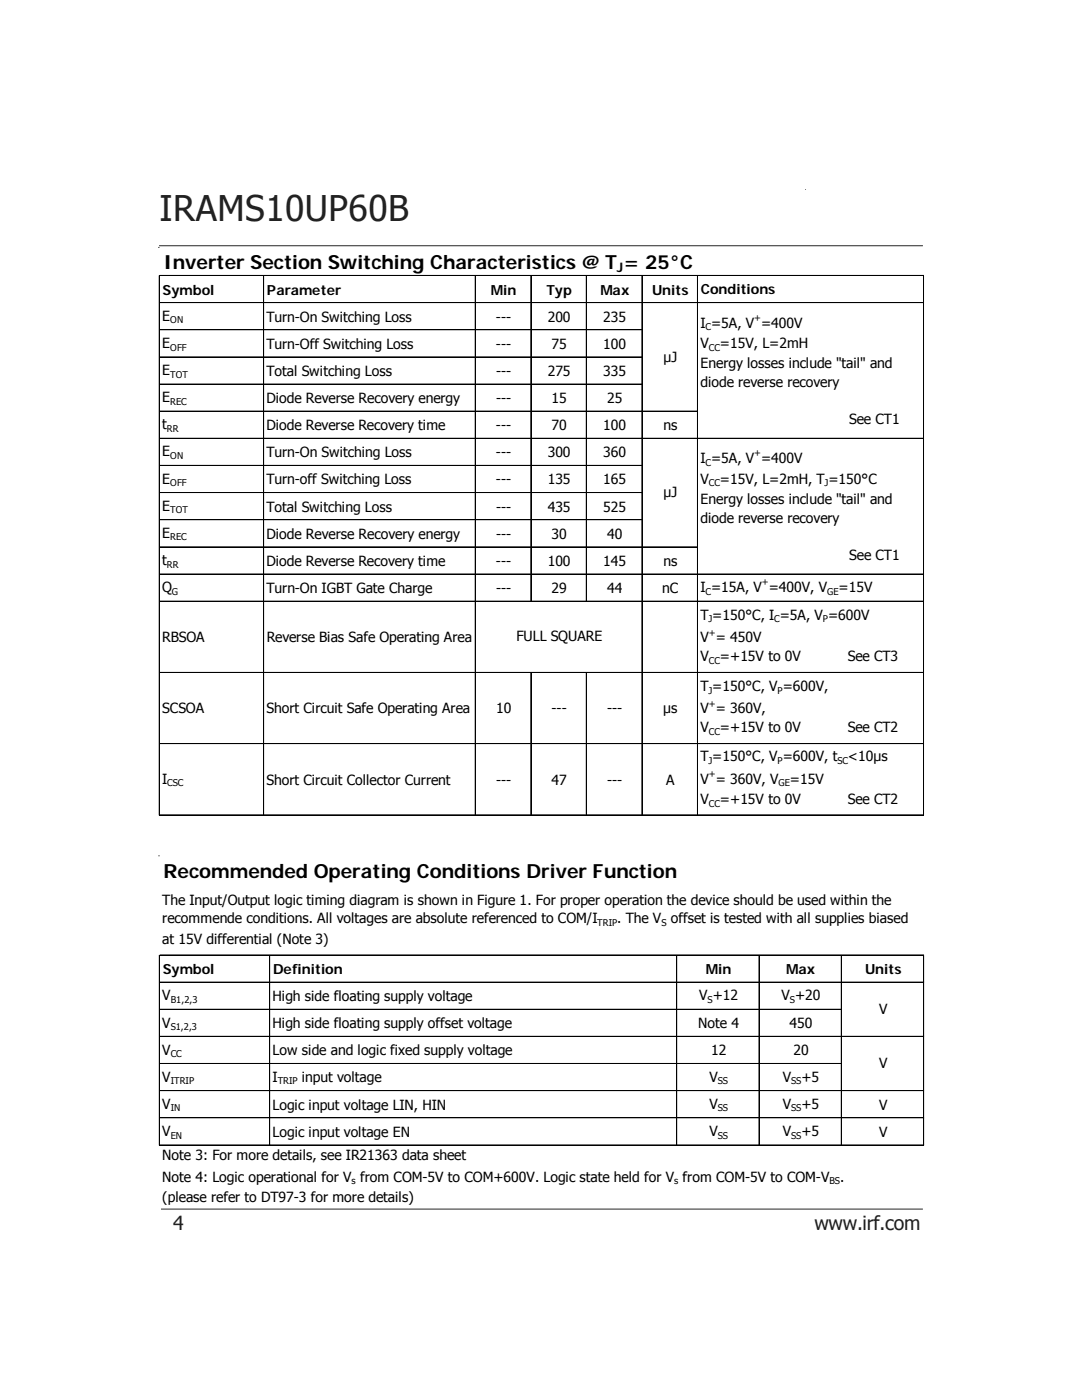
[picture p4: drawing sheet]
<svg xmlns="http://www.w3.org/2000/svg" width="216mm" height="279mm" viewBox="0 0 216 279" stroke-linecap="round" stroke-linejoin="round" font-family="sans-serif">
<defs><g id="words">
<text font-size="7.1" fill="#231f20" x="31.9" y="44">IRAMS10UP60B</text>
<g font-size="3.9">
<text x="32.6" y="53.6">Inverter Section Switching Characteristics @ T = 25°C</text>
<text x="32.6" y="175.2">Recommended Operating Conditions Driver Function</text>
</g>
<g font-size="3.9" fill="#231f20">
<text x="34.6" y="245.4">4</text>
<text x="162.5" y="245.4">www.irf.com</text>
</g>
<g font-size="2.8">
<text x="32.4" y="58.8">Symbol</text>
<text x="53.3" y="58.8">Parameter</text>
<text x="98" y="58.8">Min</text>
<text x="109.1" y="58.8">Typ</text>
<text x="119.8" y="58.8">Max</text>
<text x="130.1" y="58.8">Units</text>
<text x="139.8" y="58.6">Conditions</text>
<text x="32.4" y="64">E</text>
<text x="53.2" y="64.2">Turn-On Switching Loss</text>
<text x="99" y="64.2">---</text>
<text x="109.3" y="64.2">200</text>
<text x="120.4" y="64.2">235</text>
<text x="139.8" y="65.4">I =5A, V =400V</text>
<text x="32.4" y="69.4">E</text>
<text x="53.2" y="69.6">Turn-Off Switching Loss</text>
<text x="99" y="69.6">---</text>
<text x="110" y="69.6">75</text>
<text x="120.4" y="69.6">100</text>
<text x="139.8" y="69.4">V</text>
<text x="143.7" y="69.4">=15V, L=2mH</text>
<text x="32.4" y="74.9">E</text>
<text x="53.2" y="75">Total Switching Loss</text>
<text x="99" y="75">---</text>
<text x="109.3" y="75">275</text>
<text x="120.4" y="75">335</text>
<text x="132.4" y="72.2">µJ</text>
<text x="139.8" y="73.5">Energy losses include &quot;tail&quot; and</text>
<text x="139.8" y="77.2">diode reverse recovery</text>
<text x="32.4" y="80.3">E</text>
<text x="53.2" y="80.5">Diode Reverse Recovery energy</text>
<text x="99" y="80.5">---</text>
<text x="110.1" y="80.5">15</text>
<text x="121.1" y="80.5">25</text>
<text x="32.4" y="85.7">t</text>
<text x="53.2" y="85.9">Diode Reverse Recovery time</text>
<text x="99" y="85.9">---</text>
<text x="110" y="85.9">70</text>
<text x="120.4" y="85.9">100</text>
<text x="132.4" y="85.9">ns</text>
<text x="169.4" y="84.7">See CT1</text>
<text x="32.4" y="91.1">E</text>
<text x="53.2" y="91.3">Turn-On Switching Loss</text>
<text x="99" y="91.3">---</text>
<text x="109.3" y="91.3">300</text>
<text x="120.4" y="91.3">360</text>
<text x="139.8" y="92.5">I =5A, V =400V</text>
<text x="32.4" y="101.9">E</text>
<text x="32.4" y="96.5">E</text>
<text x="53.2" y="96.7">Turn-off Switching Loss</text>
<text x="99" y="96.7">---</text>
<text x="109.3" y="96.7">135</text>
<text x="120.4" y="96.7">165</text>
<text x="132.4" y="99.2">µJ</text>
<text x="139.8" y="96.5">V</text>
<text x="139.8" y="100.6">Energy losses include &quot;tail&quot; and</text>
<text x="143.7" y="96.5">=15V, L=2mH, T =150°C</text>
<text x="32.4" y="107.4">E</text>
<text x="53.2" y="102.1">Total Switching Loss</text>
<text x="53.2" y="107.5">Diode Reverse Recovery energy</text>
<text x="99" y="102.1">---</text>
<text x="99" y="107.5">---</text>
<text x="109.3" y="102.1">435</text>
<text x="110.1" y="107.5">30</text>
<text x="120.4" y="102.1">525</text>
<text x="121.1" y="107.5">40</text>
<text x="139.8" y="104.3">diode reverse recovery</text>
<text x="32.4" y="112.8">t</text>
<text x="53.2" y="112.9">Diode Reverse Recovery time</text>
<text x="99" y="112.9">---</text>
<text x="109.3" y="112.9">100</text>
<text x="120.4" y="112.9">145</text>
<text x="132.4" y="112.9">ns</text>
<text x="169.4" y="111.8">See CT1</text>
<text x="32.4" y="118.2">Q</text>
<text x="53.2" y="118.4">Turn-On IGBT Gate Charge</text>
<text x="99" y="118.4">---</text>
<text x="110" y="118.4">29</text>
<text x="121.1" y="118.4">44</text>
<text x="132.1" y="118.4">nC</text>
<text x="139.8" y="118.2">I =15A, V =400V, V</text>
<text x="167.3" y="118.2">=15V</text>
<text x="139.8" y="123.7">T =150°C, I =5A, V =600V</text>
<text x="32.4" y="128.2">RBSOA</text>
<text x="53.2" y="128.2">Reverse Bias Safe Operating Area</text>
<text x="103" y="128">FULL SQUARE</text>
<text x="139.8" y="128.2">V = 450V</text>
<text x="139.8" y="131.9">V</text>
<text x="143.7" y="131.9">=+15V to 0V</text>
<text x="169.1" y="131.9">See CT3</text>
<text x="139.8" y="137.9">T =150°C, V =600V,</text>
<text x="32.4" y="142.4">SCSOA</text>
<text x="53.2" y="142.4">Short Circuit Safe Operating Area</text>
<text x="99" y="142.4">10</text>
<text x="110.1" y="142.4">---</text>
<text x="121.1" y="142.4">---</text>
<text x="132.3" y="142.4">µs</text>
<text x="139.8" y="142.4">V = 360V,</text>
<text x="139.8" y="146.1">V</text>
<text x="143.7" y="146.1">=+15V to 0V</text>
<text x="169.1" y="146.1">See CT2</text>
<text x="139.8" y="152">T =150°C, V =600V, t</text>
<text x="169.2" y="152">&lt;10µs</text>
<text x="32.4" y="156.4">I</text>
<text x="53.2" y="156.6">Short Circuit Collector Current</text>
<text x="99" y="156.6">---</text>
<text x="110" y="156.6">47</text>
<text x="121.1" y="156.6">---</text>
<text x="132.9" y="156.6">A</text>
<text x="139.8" y="156.4">V = 360V, V</text>
<text x="139.8" y="160.5">V</text>
<text x="143.7" y="160.5">=+15V to 0V</text>
<text x="157.6" y="156.4">=15V</text>
<text x="169.1" y="160.5">See CT2</text>
<text x="32.4" y="180.5">The Input/Output logic timing diagram is shown in Figure 1. For proper operation the device should be used within the</text>
<text x="32.4" y="184.3">recommende conditions. All voltages are absolute referenced to COM/I</text>
<text x="123.2" y="184.3">. The V offset is tested with all supplies biased</text>
<text x="32.4" y="188.3">at 15V differential (Note 3)</text>
<text x="32.5" y="194.4">Symbol</text>
<text x="54.5" y="194.4">Definition</text>
<text x="140.9" y="194.4">Min</text>
<text x="156.9" y="194.4">Max</text>
<text x="172.6" y="194.4">Units</text>
<text x="32.4" y="199.6">V</text>
<text x="54.4" y="199.8">High side floating supply voltage</text>
<text x="139.5" y="199.6">V +12</text>
<text x="155.9" y="199.6">V +20</text>
<text x="175.4" y="202.4">V</text>
<text x="32.4" y="205.1">V</text>
<text x="54.4" y="205.2">High side floating supply offset voltage</text>
<text x="139.3" y="205.2">Note 4</text>
<text x="157.5" y="205.2">450</text>
<text x="32.4" y="210.5">V</text>
<text x="32.4" y="215.9">V</text>
<text x="54.4" y="210.6">Low side and logic fixed supply voltage</text>
<text x="54.4" y="215.9">I</text>
<text x="60.2" y="215.9">input voltage</text>
<text x="141.5" y="215.9">V</text>
<text x="141.9" y="210.6">12</text>
<text x="156.2" y="215.9">V</text>
<text x="158.3" y="210.6">20</text>
<text x="159.9" y="215.9">+5</text>
<text x="175.4" y="213.2">V</text>
<text x="32.4" y="221.3">V</text>
<text x="54.4" y="221.5">Logic input voltage LIN, HIN</text>
<text x="141.5" y="221.3">V</text>
<text x="156.2" y="221.3">V</text>
<text x="159.9" y="221.3">+5</text>
<text x="175.4" y="221.5">V</text>
<text x="32.4" y="226.7">V</text>
<text x="54.4" y="226.9">Logic input voltage EN</text>
<text x="141.5" y="226.7">V</text>
<text x="156.2" y="226.7">V</text>
<text x="159.9" y="226.7">+5</text>
<text x="175.4" y="226.9">V</text>
<text x="32.4" y="231.5">Note 3: For more details, see IR21363 data sheet</text>
<text x="32.4" y="235.8">Note 4: Logic operational for V from COM-5V to COM+600V. Logic state held for V from COM-5V to COM-V</text>
<text x="32.4" y="239.9">(please refer to DT97-3 for more details)</text>
<text x="167.6" y="235.8">.</text>
</g>
<text font-size="2.6" x="123.1" y="54.4">J</text>
<g font-size="1.9">
<text x="34" y="64.5">ON</text>
<text x="140.8" y="65.9">C</text>
<text x="150.5" y="64">+</text>
<text x="34" y="70">OFF</text>
<text x="141.5" y="70">CC</text>
<text x="34" y="75.4">TOT</text>
<text x="34" y="80.8">REC</text>
<text x="33.3" y="86.2">RR</text>
<text x="34" y="91.6">ON</text>
<text x="140.8" y="93">C</text>
<text x="150.5" y="91.1">+</text>
<text x="34" y="97">OFF</text>
<text x="141.5" y="97">CC</text>
<text x="164.5" y="97">J</text>
<text x="34" y="102.4">TOT</text>
<text x="34" y="107.9">REC</text>
<text x="33.3" y="113.3">RR</text>
<text x="34.3" y="118.7">G</text>
<text x="140.8" y="118.7">C</text>
<text x="152" y="116.8">+</text>
<text x="165.1" y="118.7">GE</text>
<text x="141.4" y="124.2">J</text>
<text x="154.5" y="124.2">C</text>
<text x="164.2" y="124.2">P</text>
<text x="141.5" y="126.8">+</text>
<text x="141.5" y="132.4">CC</text>
<text x="141.4" y="138.4">J</text>
<text x="141.5" y="141">+</text>
<text x="155.2" y="138.4">P</text>
<text x="141.5" y="146.6">CC</text>
<text x="141.4" y="152.5">J</text>
<text x="141.5" y="155.1">+</text>
<text x="155.2" y="152.5">P</text>
<text x="167.1" y="152.5">SC</text>
<text x="33.4" y="157">CSC</text>
<text x="141.5" y="161">CC</text>
<text x="155.3" y="157">GE</text>
<text x="119.2" y="184.8">TRIP</text>
<text x="132" y="184.8">S</text>
<text x="34.1" y="200.2">B1,2,3</text>
<text x="141.2" y="200.2">S</text>
<text x="157.6" y="200.2">S</text>
<text x="34.1" y="205.6">S1,2,3</text>
<text x="34.1" y="211">CC</text>
<text x="34.1" y="216.4">ITRIP</text>
<text x="34.1" y="221.8">IN</text>
<text x="55.4" y="216.4">TRIP</text>
<text x="143.2" y="216.4">SS</text>
<text x="143.2" y="221.8">SS</text>
<text x="157.9" y="216.4">SS</text>
<text x="157.9" y="221.8">SS</text>
<text x="34.1" y="227.2">EN</text>
<text x="143.2" y="227.2">SS</text>
<text x="157.9" y="227.2">SS</text>
<text x="70.1" y="236.3">s</text>
<text x="134.5" y="236.3">s</text>
<text x="165.5" y="236.3">BS</text>
</g>
</g></defs>
<path d="M31.7 49h152.4M32.1 241.3h152" fill="none" stroke="#231f20" stroke-width=".2"/>
<g fill="none" stroke="#000" stroke-width=".2">
<path d="M160.6 37.7h.1M31.6 49.4h.1M31.8 55v107.7M31.9 55h152.5M52.6 55.1v107.6M94.8 55.1v107.6M94.9 55.1v107.6M105.9 55.1v65M106 55.1v65M117 55.1v65M128.1 55.1v107.6M139.2 55.1v107.6"/>
<path d="M184.3 55.1v107.6M31.9 65.8h96.3M31.9 71.2h96.3M31.9 71.3h96.3M31.9 76.6h96.3M31.9 76.7h96.3M184.4 60.4h-152.5M31.9 87.5h152.5M31.9 92.9h96.3M128.2 98.3h-96.3M139.3 82l-107.4 .1M31.9 103.7h96.3"/>
<path d="M31.9 103.8h96.3M31.9 109.1h107.4M31.9 109.2h107.4M31.9 114.6h152.5M31.9 120h152.5M31.9 134.2h152.5M105.9 134.3v28.4M106 134.3v28.4M117 134.3v28.4M31.9 148.4h152.5M31.6 170.8h.1M31.9 162.6h152.5"/>
<path d="M31.9 162.7h152.5M31.8 190.6v38M31.9 196h152.5M53.8 190.7v37.9M135 190.7v37.9M135.1 190.7v37.9M151.4 190.7v37.9M151.5 190.7v37.9M167.9 190.7v37.9M184.3 190.7v37.9M184.4 190.6h-152.5M31.9 201.4h136.1"/>
<path d="M31.9 201.5h136.1M31.9 206.8h152.5M31.9 206.9h152.5M31.9 217.7h152.5M168 212.2l-136.1 .1M31.9 223.1h152.5M31.9 228.5h152.5"/>
</g>
<use href="#words"/>
</svg>
